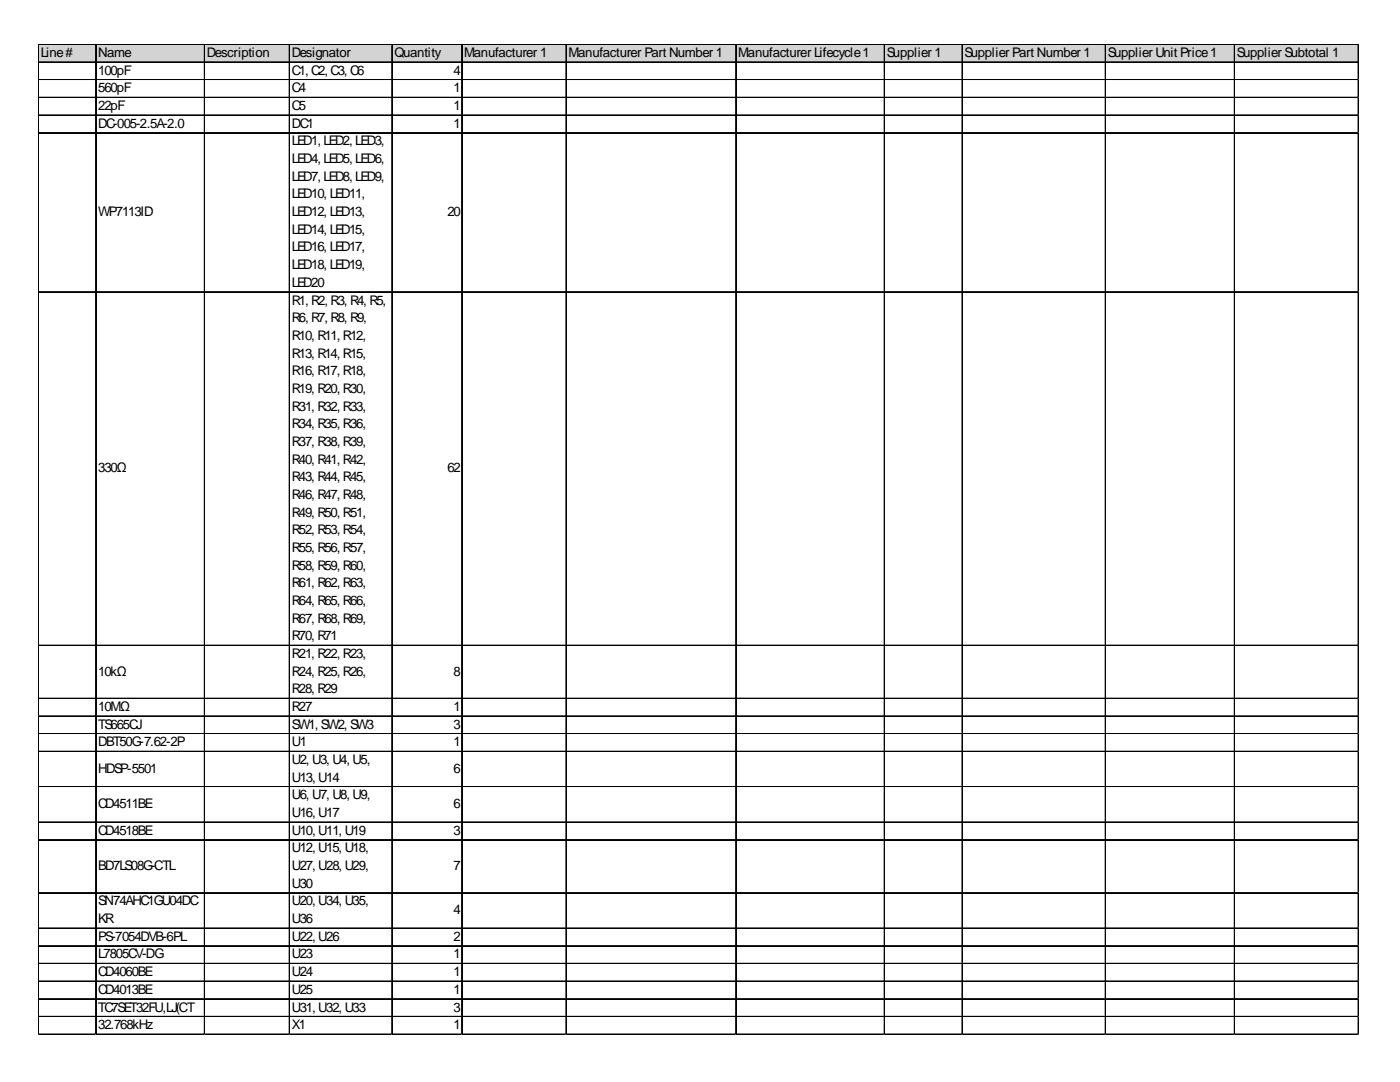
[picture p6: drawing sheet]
<svg xmlns="http://www.w3.org/2000/svg" width="279mm" height="216mm" viewBox="0 0 279 216" stroke-linecap="round" stroke-linejoin="round" font-family="sans-serif">
<defs><g id="words">
<g font-size="2.6">
<text x="8.1" y="11.4">Line#</text>
<text x="19.6" y="11.4">Name</text>
<text x="41.3" y="11.4">Description</text>
<text x="58.2" y="11.4">Designator</text>
<text x="78.7" y="11.4">Quantity</text>
<text x="92.6" y="11.4">Manufacturer 1</text>
<text x="113.5" y="11.4">Manufacturer Part Number 1</text>
<text x="147.3" y="11.4">Manufacturer Lifecycle1</text>
<text x="177" y="11.4">Supplier 1</text>
<text x="192.5" y="11.4">Supplier Part Number 1</text>
<text x="221.1" y="11.4">Supplier Unit Price1</text>
<text x="246.9" y="11.4">Supplier Subtotal 1</text>
<text x="19.6" y="14.9">100pF</text>
<text x="58.2" y="14.9">C1, C2, C3, C6</text>
<text x="90.5" y="14.9">4</text>
<text x="19.6" y="18.4">560pF</text>
<text x="19.6" y="22">22pF</text>
<text x="58.2" y="18.4">C4</text>
<text x="58.2" y="22">C5</text>
<text x="90.5" y="18.4">1</text>
<text x="90.5" y="22">1</text>
<text x="19.6" y="25.5">DC-005-2.5A-2.0</text>
<text x="58.2" y="25.5">DC1</text>
<text x="58.2" y="29">LED1, LED2, LED3,</text>
<text x="90.5" y="25.5">1</text>
<text x="58.2" y="32.5">LED4, LED5, LED6,</text>
<text x="58.2" y="36.1">LED7, LED8, LED9,</text>
<text x="58.2" y="39.6">LED10, LED11,</text>
<text x="19.6" y="43.1">WP7113ID</text>
<text x="58.2" y="43.1">LED12, LED13,</text>
<text x="58.2" y="46.7">LED14, LED15,</text>
<text x="89.3" y="43.1">20</text>
<text x="58.2" y="50.2">LED16, LED17,</text>
<text x="58.2" y="53.7">LED18, LED19,</text>
<text x="58.2" y="57.2">LED20</text>
<text x="58.2" y="60.8">R1, R2, R3, R4, R5,</text>
<text x="58.2" y="64.3">R6, R7, R8, R9,</text>
<text x="58.2" y="67.8">R10, R11, R12,</text>
<text x="58.2" y="71.3">R13, R14, R15,</text>
<text x="58.2" y="74.9">R16, R17, R18,</text>
<text x="58.2" y="78.4">R19, R20, R30,</text>
<text x="58.2" y="81.9">R31, R32, R33,</text>
<text x="58.2" y="85.5">R34, R35, R36,</text>
<text x="58.2" y="89">R37, R38, R39,</text>
<text x="19.6" y="94.3">330Ω</text>
<text x="58.2" y="92.5">R40, R41, R42,</text>
<text x="89.3" y="94.3">62</text>
<text x="58.2" y="96">R43, R44, R45,</text>
<text x="58.2" y="99.6">R46, R47, R48,</text>
<text x="58.2" y="103.1">R49, R50, R51,</text>
<text x="58.2" y="106.6">R52, R53, R54,</text>
<text x="58.2" y="110.1">R55, R56, R57,</text>
<text x="58.2" y="113.7">R58, R59, R60,</text>
<text x="58.2" y="117.2">R61, R62, R63,</text>
<text x="58.2" y="120.7">R64, R65, R66,</text>
<text x="58.2" y="124.2">R67, R68, R69,</text>
<text x="58.2" y="127.8">R70, R71</text>
<text x="58.2" y="131.3">R21, R22, R23,</text>
<text x="19.6" y="134.8">10kΩ</text>
<text x="58.2" y="134.8">R24, R25, R26,</text>
<text x="90.5" y="134.8">8</text>
<text x="19.6" y="141.9">10MΩ</text>
<text x="58.2" y="138.4">R28, R29</text>
<text x="58.2" y="141.9">R27</text>
<text x="90.5" y="141.9">1</text>
<text x="19.6" y="145.4">TS665CJ</text>
<text x="19.6" y="148.9">DBT50G-7.62-2P</text>
<text x="58.2" y="145.4">SW1, SW2, SW3</text>
<text x="58.2" y="148.9">U1</text>
<text x="90.5" y="145.4">3</text>
<text x="90.5" y="148.9">1</text>
<text x="19.6" y="154.2">HDSP-5501</text>
<text x="58.2" y="152.5">U2, U3, U4, U5,</text>
<text x="58.2" y="156">U13, U14</text>
<text x="90.5" y="154.2">6</text>
<text x="19.6" y="161.3">CD4511BE</text>
<text x="58.2" y="159.5">U6, U7, U8, U9,</text>
<text x="90.5" y="161.3">6</text>
<text x="19.6" y="166.6">CD4518BE</text>
<text x="58.2" y="163">U16, U17</text>
<text x="58.2" y="166.6">U10, U11, U19</text>
<text x="90.5" y="166.6">3</text>
<text x="19.6" y="173.6">BD7LS08G-CTL</text>
<text x="58.2" y="170.1">U12, U15, U18,</text>
<text x="58.2" y="173.6">U27, U28, U29,</text>
<text x="90.5" y="173.6">7</text>
<text x="58.2" y="177.1">U30</text>
<text x="19.6" y="180.7">SN74AHC1GU04DC</text>
<text x="19.6" y="184.2">KR</text>
<text x="58.2" y="180.7">U20, U34, U35,</text>
<text x="58.2" y="184.2">U36</text>
<text x="90.5" y="182.4">4</text>
<text x="19.6" y="187.7">PS-7054DVB-6PL</text>
<text x="19.6" y="191.3">L7805CV-DG</text>
<text x="58.2" y="187.7">U22, U26</text>
<text x="58.2" y="191.3">U23</text>
<text x="90.5" y="187.7">2</text>
<text x="90.5" y="191.3">1</text>
<text x="19.6" y="194.8">CD4060BE</text>
<text x="58.2" y="194.8">U24</text>
<text x="90.5" y="194.8">1</text>
<text x="19.6" y="198.3">CD4013BE</text>
<text x="19.6" y="201.8">TC7SET32FU,LJ(CT</text>
<text x="58.2" y="198.3">U25</text>
<text x="58.2" y="201.8">U31, U32, U33</text>
<text x="90.5" y="198.3">1</text>
<text x="90.5" y="201.8">3</text>
<text x="19.6" y="205.4">32.768kHz</text>
<text x="58.2" y="205.4">X1</text>
<text x="90.5" y="205.4">1</text>
</g>
</g></defs>
<path d="M7.7 8.9h263.5v3.6h-263.5z" fill="#d3d3d3"/>
<g fill="none" stroke="#000" stroke-width=".2">
<path d="M7.6 8.8v197.7M7.7 8.8v197.7M7.8 8.8h263.4M7.8 8.9h263.4M7.8 12.3h263.4M7.8 12.4h263.4M7.8 15.9h263.4M7.8 16h263.4M7.8 19.4h263.4M7.8 19.5h263.4M19.1 9v197.5M19.2 9v197.5"/>
<path d="M40.8 9v197.5M40.9 9v197.5M57.7 9v197.5M57.8 9v197.5M78.2 9v197.5M78.3 9v197.5M92.1 9v197.5M92.2 9v197.5M112.9 9v197.5M113 9v197.5M146.8 9v197.5M146.9 9v197.5"/>
<path d="M176.5 9v197.5M192 9v197.5M192.1 9v197.5M220.6 9v197.5M220.7 9v197.5M246.3 9v197.5M246.4 9v197.5M271 9v197.5M271.1 9v197.5M7.8 22.9h263.4M7.8 23h263.4M7.8 26.5h263.4"/>
<path d="M7.8 58.2h263.4M7.8 58.3h263.4M7.8 128.7h263.4M7.8 128.8h263.4M7.8 139.3h263.4M7.8 139.4h263.4M7.8 142.8h263.4M7.8 142.9h263.4M7.8 146.4h263.4M7.8 146.5h263.4M7.8 149.9h263.4M7.8 150h263.4"/>
<path d="M7.8 156.9h263.4M7.8 157h263.4M7.8 164h263.4M7.8 164.1h263.4M7.8 167.5h263.4M7.8 167.6h263.4M7.8 178.1h263.4M7.8 178.2h263.4M7.8 185.2h263.4M7.8 188.7h263.4M7.8 188.8h263.4M7.8 192.2h263.4"/>
<path d="M7.8 192.3h263.4M7.8 195.7h263.4M7.8 195.8h263.4M7.8 199.3h263.4M7.8 199.4h263.4M7.8 202.8h263.4M7.8 202.9h263.4M7.8 206.3h263.4M7.8 206.4h263.4"/>
</g>
<path d="M7.6 206.5h.1" fill="none" stroke="#e0e0e0" stroke-width=".2"/>
<path d="M7.6 206.5h.2z" fill="#e0e0e0"/>
<path d="M19.1 206.5h.1" fill="none" stroke="#e0e0e0" stroke-width=".2"/>
<path d="M19.1 206.5h.1z" fill="#e0e0e0"/>
<path d="M40.8 206.5h.1" fill="none" stroke="#e0e0e0" stroke-width=".2"/>
<path d="M40.8 206.5h.2z" fill="#e0e0e0"/>
<path d="M57.7 206.5h.1" fill="none" stroke="#e0e0e0" stroke-width=".2"/>
<path d="M57.7 206.5h.2z" fill="#e0e0e0"/>
<path d="M78.2 206.5h.1" fill="none" stroke="#e0e0e0" stroke-width=".2"/>
<path d="M78.2 206.5h.2z" fill="#e0e0e0"/>
<path d="M92.1 206.5h.1" fill="none" stroke="#e0e0e0" stroke-width=".2"/>
<path d="M92.1 206.5h.2z" fill="#e0e0e0"/>
<path d="M112.9 206.5h.1" fill="none" stroke="#e0e0e0" stroke-width=".2"/>
<path d="M112.9 206.5h.2z" fill="#e0e0e0"/>
<path d="M146.8 206.5h.1" fill="none" stroke="#e0e0e0" stroke-width=".2"/>
<path d="M146.8 206.5h.2z" fill="#e0e0e0"/>
<path d="M176.5 206.5h.1" fill="none" stroke="#e0e0e0" stroke-width=".2"/>
<path d="M176.5 206.5h.1z" fill="#e0e0e0"/>
<path d="M192 206.5h.1" fill="none" stroke="#e0e0e0" stroke-width=".2"/>
<path d="M192 206.5h.2z" fill="#e0e0e0"/>
<path d="M220.6 206.5h.1" fill="none" stroke="#e0e0e0" stroke-width=".2"/>
<path d="M220.6 206.5h.1z" fill="#e0e0e0"/>
<path d="M246.3 206.5h.1" fill="none" stroke="#e0e0e0" stroke-width=".2"/>
<path d="M246.3 206.5h.2z" fill="#e0e0e0"/>
<path d="M271 206.5h.1" fill="none" stroke="#e0e0e0" stroke-width=".2"/>
<path d="M271 206.5h.2z" fill="#e0e0e0"/>
<use href="#words"/>
</svg>
